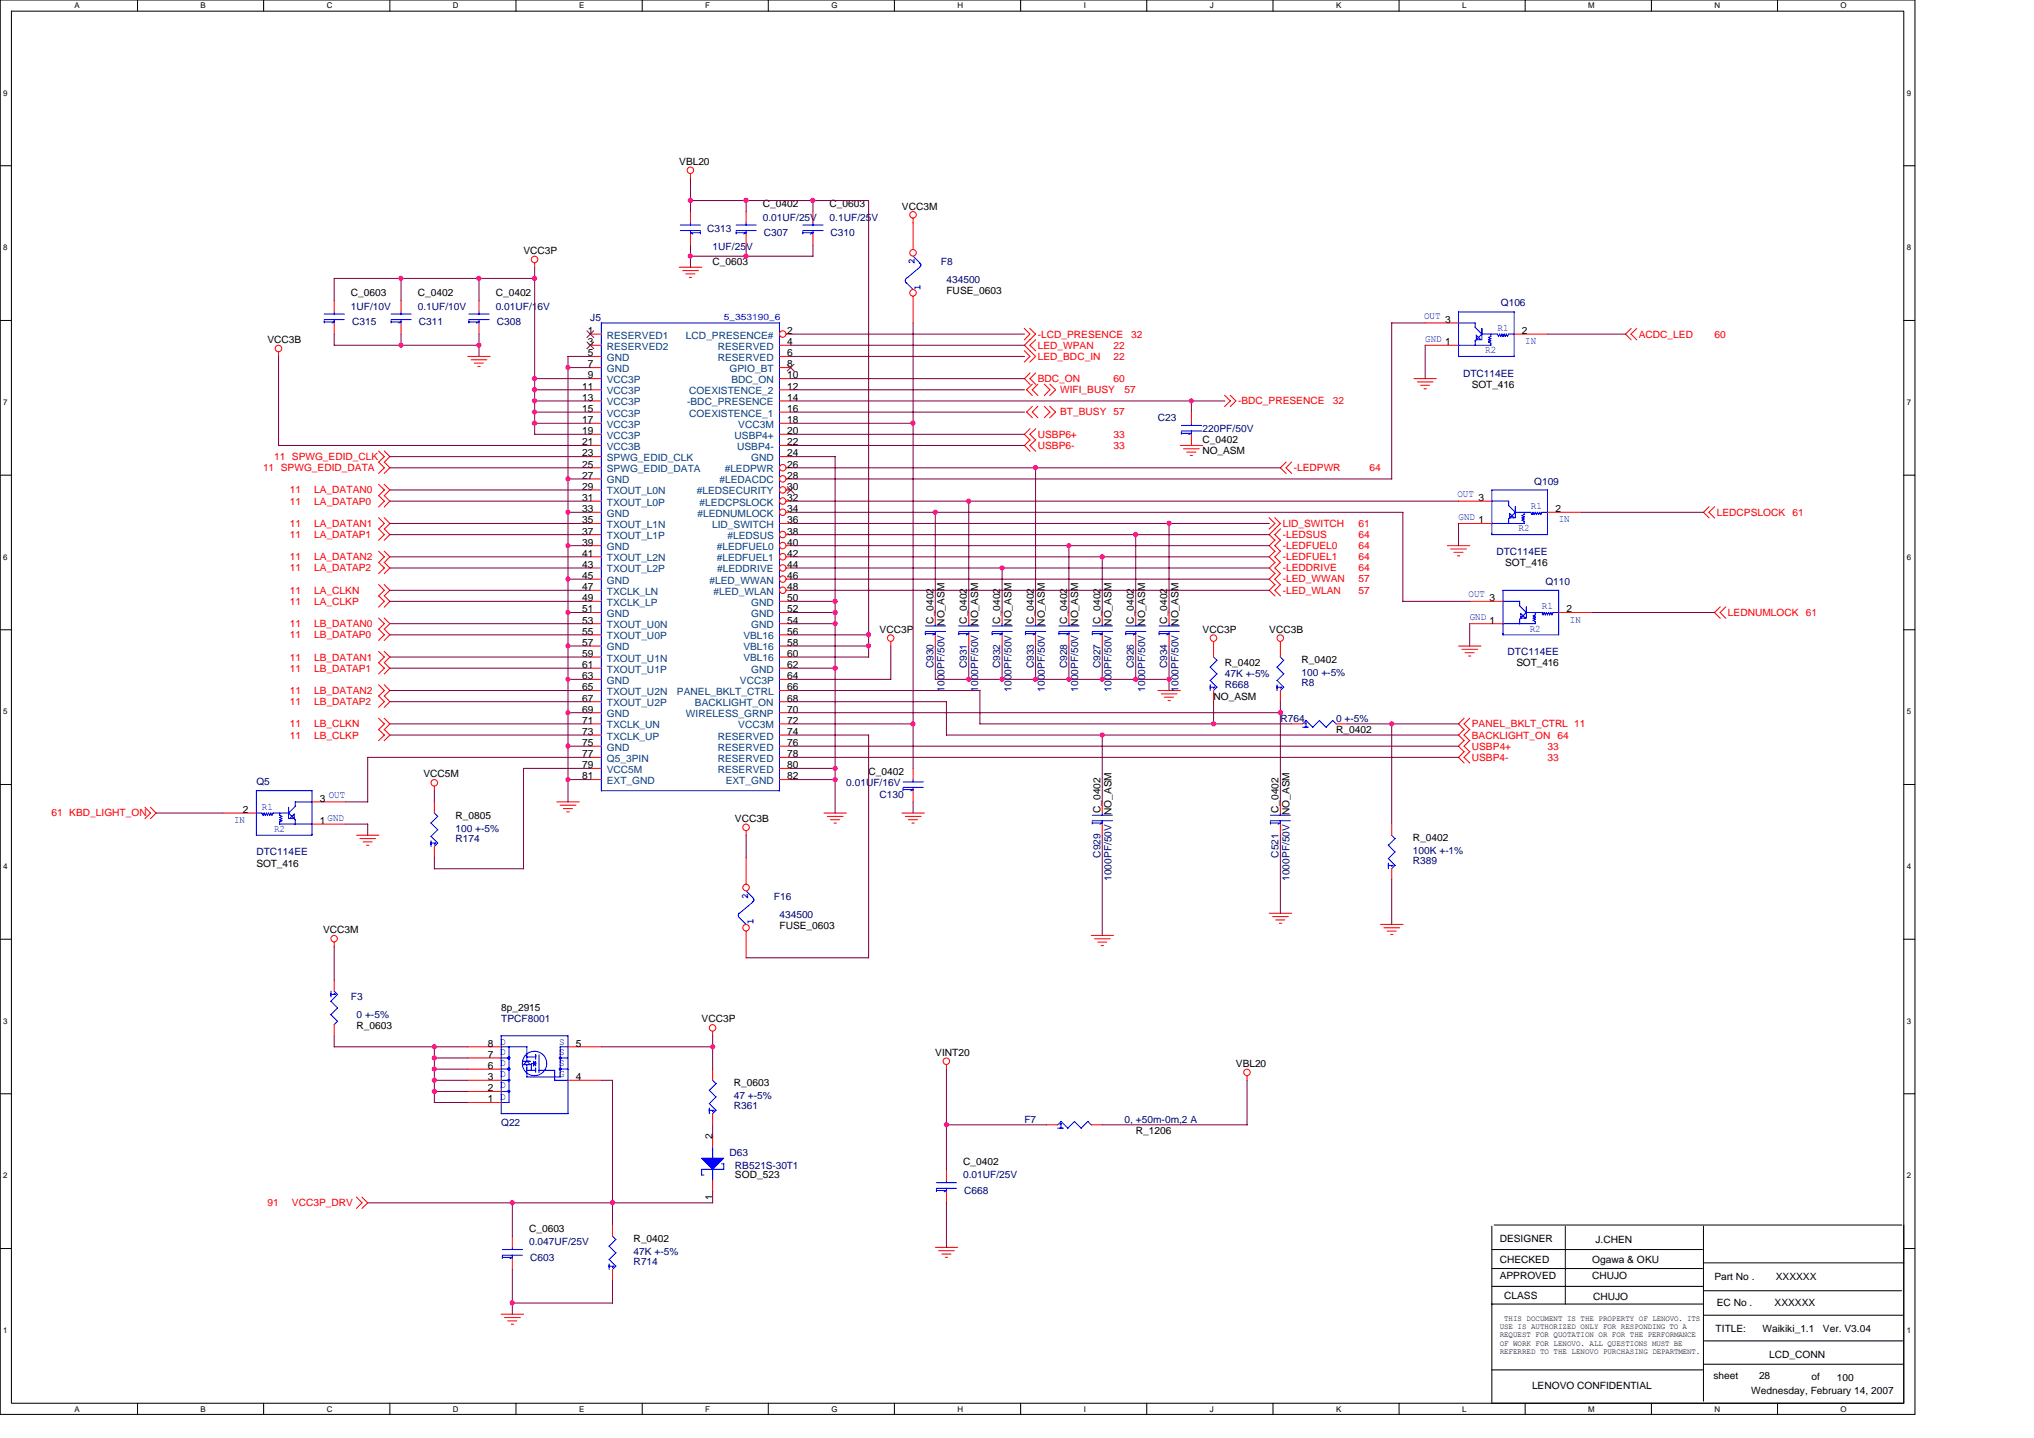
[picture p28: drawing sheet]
<svg xmlns="http://www.w3.org/2000/svg" width="297mm" height="210mm" viewBox="0 0 297 210" stroke-linecap="round" stroke-linejoin="round" font-family="sans-serif">
<defs><g id="words">
<g font-size="1.5">
<text x="99.2" y="24.1">VBL20</text>
<text x="111.4" y="30.2">C_0402</text>
<text x="121.2" y="30.2">C_0603</text>
<text x="131.7" y="30.6">VCC3M</text>
<text x="76.5" y="37.1">VCC3P</text>
<text x="104.1" y="38.7">C_0603</text>
<text x="51.2" y="43.3">C_0603</text>
<text x="61" y="43.3">C_0402</text>
<text x="72.4" y="43.3">C_0402</text>
<text x="138.2" y="42.9">FUSE_0603</text>
<text x="211" y="47.1">3</text>
<text x="39" y="50.1">VCC3B</text>
<text x="85.8" y="48.7">1</text>
<text x="85.8" y="50.4">3</text>
<text x="85.8" y="52">5</text>
<text x="85.8" y="53.6">7</text>
<text x="115" y="48.7">2</text>
<text x="115" y="50.4">4</text>
<text x="115" y="52">6</text>
<text x="115" y="53.6">8</text>
<text x="211" y="50.4">1</text>
<text x="222.3" y="48.7">2</text>
<text x="85" y="56.9">11</text>
<text x="85" y="58.5">13</text>
<text x="85.8" y="55.2">9</text>
<text x="115" y="55.2">10</text>
<text x="115" y="56.9">12</text>
<text x="115" y="58.5">14</text>
<text x="214.9" y="56.6">SOT_416</text>
<text x="85" y="60.1">15</text>
<text x="85" y="61.8">17</text>
<text x="85" y="63.4">19</text>
<text x="85" y="65">21</text>
<text x="115" y="60.1">16</text>
<text x="115" y="61.8">18</text>
<text x="115" y="63.4">20</text>
<text x="115" y="65">22</text>
<text x="175.6" y="64.7">C_0402</text>
<text x="85" y="66.6">23</text>
<text x="85" y="68.3">25</text>
<text x="85" y="69.9">27</text>
<text x="85" y="71.5">29</text>
<text x="115" y="66.6">24</text>
<text x="115" y="68.3">26</text>
<text x="115" y="69.9">28</text>
<text x="115" y="71.5">30</text>
<text x="175.6" y="66.3">NO_ASM</text>
<text x="85" y="73.1">31</text>
<text x="85" y="74.8">33</text>
<text x="85" y="76.4">35</text>
<text x="115" y="73.1">32</text>
<text x="115" y="74.8">34</text>
<text x="115" y="76.4">36</text>
<text x="215.9" y="76.4">1</text>
<text x="215.9" y="73.1">3</text>
<text x="227.1" y="74.8">2</text>
<text x="85" y="78">37</text>
<text x="85" y="79.6">39</text>
<text x="85" y="81.3">41</text>
<text x="85" y="82.9">43</text>
<text x="115" y="78">38</text>
<text x="115" y="79.6">40</text>
<text x="115" y="81.3">42</text>
<text x="115" y="82.9">44</text>
<text x="219.8" y="82.6">SOT_416</text>
<text x="85" y="84.5">45</text>
<text x="85" y="86.1">47</text>
<text x="85" y="87.8">49</text>
<text x="85" y="89.4">51</text>
<text x="115" y="84.5">46</text>
<text x="115" y="86.1">48</text>
<text x="115" y="87.8">50</text>
<text x="115" y="89.4">52</text>
<text x="217.5" y="87.8">3</text>
<text x="228.8" y="89.4">2</text>
<text x="85" y="91">53</text>
<text x="85" y="92.6">55</text>
<text x="85" y="94.3">57</text>
<text x="85" y="95.9">59</text>
<text x="115" y="91">54</text>
<text x="115" y="92.6">56</text>
<text x="115" y="94.3">58</text>
<text x="115" y="95.9">60</text>
<text x="128.5" y="92.4">VCC3P</text>
<text x="136.3" y="91" transform="rotate(-90 136.3 91)">C_0402</text>
<text x="137.9" y="91.4" transform="rotate(-90 137.9 91.4)">NO_ASM</text>
<text x="141.2" y="91" transform="rotate(-90 141.2 91)">C_0402</text>
<text x="142.8" y="91.4" transform="rotate(-90 142.8 91.4)">NO_ASM</text>
<text x="146.1" y="91" transform="rotate(-90 146.1 91)">C_0402</text>
<text x="147.7" y="91.4" transform="rotate(-90 147.7 91.4)">NO_ASM</text>
<text x="151" y="91" transform="rotate(-90 151 91)">C_0402</text>
<text x="152.6" y="91.4" transform="rotate(-90 152.6 91.4)">NO_ASM</text>
<text x="155.8" y="91" transform="rotate(-90 155.8 91)">C_0402</text>
<text x="157.5" y="91.4" transform="rotate(-90 157.5 91.4)">NO_ASM</text>
<text x="160.7" y="91" transform="rotate(-90 160.7 91)">C_0402</text>
<text x="162.3" y="91.4" transform="rotate(-90 162.3 91.4)">NO_ASM</text>
<text x="165.6" y="91" transform="rotate(-90 165.6 91)">C_0402</text>
<text x="167.2" y="91.4" transform="rotate(-90 167.2 91.4)">NO_ASM</text>
<text x="170.5" y="91" transform="rotate(-90 170.5 91)">C_0402</text>
<text x="172.1" y="91.4" transform="rotate(-90 172.1 91.4)">NO_ASM</text>
<text x="175.6" y="92.4">VCC3P</text>
<text x="185.4" y="92.4">VCC3B</text>
<text x="217.5" y="91">1</text>
<text x="85" y="97.5">61</text>
<text x="85" y="99.1">63</text>
<text x="85" y="100.8">65</text>
<text x="115" y="97.5">62</text>
<text x="115" y="99.1">64</text>
<text x="115" y="100.8">66</text>
<text x="178.9" y="97.2">R_0402</text>
<text x="190.1" y="96.7">R_0402</text>
<text x="221.4" y="97.2">SOT_416</text>
<text x="85" y="102.4">67</text>
<text x="85" y="104">69</text>
<text x="85" y="105.6">71</text>
<text x="85" y="107.3">73</text>
<text x="115" y="102.4">68</text>
<text x="115" y="104">70</text>
<text x="115" y="105.6">72</text>
<text x="115" y="107.3">74</text>
<text x="177.2" y="102.1">NO_ASM</text>
<text x="195.1" y="107">R_0402</text>
<text x="61.8" y="113.5">VCC5M</text>
<text x="85" y="108.9">75</text>
<text x="85" y="110.5">77</text>
<text x="85" y="112.1">79</text>
<text x="85" y="113.8">81</text>
<text x="115" y="108.9">76</text>
<text x="115" y="110.5">78</text>
<text x="115" y="112.1">80</text>
<text x="115" y="113.8">82</text>
<text x="126.8" y="113.2">C_0402</text>
<text x="35.5" y="118.7">2</text>
<text x="46.7" y="117">3</text>
<text x="66.5" y="119.5">R_0805</text>
<text x="107.3" y="120">VCC3B</text>
<text x="160.7" y="118.7" transform="rotate(-90 160.7 118.7)">C_0402</text>
<text x="162.3" y="119" transform="rotate(-90 162.3 119)">NO_ASM</text>
<text x="186.7" y="118.7" transform="rotate(-90 186.7 118.7)">C_0402</text>
<text x="188.3" y="119" transform="rotate(-90 188.3 119)">NO_ASM</text>
<text x="46.7" y="120.3">1</text>
<text x="206.3" y="122.7">R_0402</text>
<text x="37.4" y="126.5">SOT_416</text>
<text x="47.2" y="136.2">VCC3M</text>
<text x="113.8" y="135.6">FUSE_0603</text>
<text x="73.2" y="147.6">8p_2915</text>
<text x="102.5" y="149.2">VCC3P</text>
<text x="52.1" y="150.2">R_0603</text>
<text x="71.2" y="154.4">7</text>
<text x="71.2" y="152.8">8 D</text>
<text x="84.1" y="152.8">5</text>
<text x="136.6" y="154.1">VINT20</text>
<text x="180.5" y="155.7">VBL20</text>
<text x="71.2" y="160.9">1 D</text>
<text x="71.2" y="159.3">2</text>
<text x="71.2" y="157.7">3</text>
<text x="71.2" y="156">6</text>
<text x="84.1" y="157.7">4</text>
<text x="107.2" y="158.5">R_0603</text>
<text x="104.1" y="166.3" transform="rotate(-90 104.1 166.3)">2</text>
<text x="165.9" y="165.5">R_1206</text>
<text x="107.3" y="172">SOD_523</text>
<text x="140.6" y="170.1">C_0402</text>
<text x="77.3" y="179.8">C_0603</text>
<text x="104.1" y="175.2" transform="rotate(-90 104.1 175.2)">1</text>
<text x="92.5" y="181.3">R_0402</text>
<text x="219" y="181.3">DESIGNER</text>
<text x="219" y="184.4">CHECKED</text>
<text x="232.5" y="184.4">Ogawa &amp; OKU</text>
<text x="233" y="181.4">J.CHEN</text>
<text x="219" y="186.6">APPROVED</text>
<text x="219.7" y="189.6">CLASS</text>
<text x="232.5" y="186.6">CHUJO</text>
<text x="232.7" y="189.7">CHUJO</text>
<text x="250.4" y="186.8">Part No .</text>
<text x="250.7" y="190.7">EC No .</text>
<text x="259.2" y="190.7">XXXXXX</text>
<text x="259.3" y="186.8">XXXXXX</text>
<text x="250.5" y="194.4">TITLE:</text>
<text x="257.4" y="194.4">Waikiki_1.1</text>
<text x="266.2" y="194.4">Ver. V3.04</text>
<text x="223.7" y="202.7">LENOVO CONFIDENTIAL</text>
<text x="250.2" y="201.3">sheet</text>
<text x="255.8" y="203.5">Wednesday, February 14, 2007</text>
<text x="256.9" y="201.3">28</text>
<text x="258.4" y="198.2">LCD_CONN</text>
<text x="264.5" y="201.4">of</text>
<text x="268.3" y="201.6">100</text>
</g>
<g font-size="1.5" fill="#000080">
<text x="103.3" y="33.8">C313</text>
<text x="111.4" y="32.2">0.01UF/25V</text>
<text x="111.6" y="34.5">C307</text>
<text x="121.2" y="32.2">0.1UF/25V</text>
<text x="121.3" y="34.5">C310</text>
<text x="104.1" y="36.4">1UF/25V</text>
<text x="137.4" y="38.7">F8</text>
<text x="138.2" y="41.3">434500</text>
<text x="51.2" y="45.2">1UF/10V</text>
<text x="51.4" y="47.5">C315</text>
<text x="61" y="45.2">0.1UF/10V</text>
<text x="61.2" y="47.5">C311</text>
<text x="72.4" y="45.2">0.01UF/16V</text>
<text x="72.5" y="47.5">C308</text>
<text x="86.2" y="46.8">J5</text>
<text x="219.2" y="44.7">Q106</text>
<text x="213.7" y="55">DTC114EE</text>
<text x="169.1" y="61.5">C23</text>
<text x="175.6" y="63.1">220PF/50V</text>
<text x="224" y="70.7">Q109</text>
<text x="218.5" y="81">DTC114EE</text>
<text x="225.7" y="85.4">Q110</text>
<text x="220.2" y="95.6">DTC114EE</text>
<text x="136.3" y="97.5" transform="rotate(-90 136.3 97.5)">C930</text>
<text x="137.9" y="100.9" transform="rotate(-90 137.9 100.9)">1000PF/50V</text>
<text x="141.2" y="97.5" transform="rotate(-90 141.2 97.5)">C931</text>
<text x="142.8" y="100.9" transform="rotate(-90 142.8 100.9)">1000PF/50V</text>
<text x="146.1" y="97.5" transform="rotate(-90 146.1 97.5)">C932</text>
<text x="147.7" y="100.9" transform="rotate(-90 147.7 100.9)">1000PF/50V</text>
<text x="151" y="97.5" transform="rotate(-90 151 97.5)">C933</text>
<text x="152.6" y="100.9" transform="rotate(-90 152.6 100.9)">1000PF/50V</text>
<text x="155.8" y="97.5" transform="rotate(-90 155.8 97.5)">C928</text>
<text x="157.5" y="100.9" transform="rotate(-90 157.5 100.9)">1000PF/50V</text>
<text x="160.7" y="97.5" transform="rotate(-90 160.7 97.5)">C927</text>
<text x="162.3" y="100.9" transform="rotate(-90 162.3 100.9)">1000PF/50V</text>
<text x="165.6" y="97.5" transform="rotate(-90 165.6 97.5)">C926</text>
<text x="167.2" y="100.9" transform="rotate(-90 167.2 100.9)">1000PF/50V</text>
<text x="170.5" y="97.5" transform="rotate(-90 170.5 97.5)">C934</text>
<text x="172.1" y="100.9" transform="rotate(-90 172.1 100.9)">1000PF/50V</text>
<text x="178.9" y="100.5">R668</text>
<text x="178.9" y="98.8">47K +-5%</text>
<text x="190.1" y="100.2">R8</text>
<text x="190.1" y="98.7">100 +-5%</text>
<text x="187" y="105.3">R764</text>
<text x="195.1" y="105.3">0 +-5%</text>
<text x="37.4" y="114.6">Q5</text>
<text x="123.6" y="114.8">0.01UF/16V</text>
<text x="128.5" y="116.4">C130</text>
<text x="37.4" y="124.9">DTC114EE</text>
<text x="66.5" y="122.9">R174</text>
<text x="66.5" y="121.5">100 +-5%</text>
<text x="160.7" y="125.2" transform="rotate(-90 160.7 125.2)">C929</text>
<text x="186.7" y="125.2" transform="rotate(-90 186.7 125.2)">C521</text>
<text x="206.3" y="124.7">100K +-1%</text>
<text x="113" y="131.4">F16</text>
<text x="162.3" y="128.6" transform="rotate(-90 162.3 128.6)">1000PF/50V</text>
<text x="188.3" y="128.6" transform="rotate(-90 188.3 128.6)">1000PF/50V</text>
<text x="206.3" y="126.2">R389</text>
<text x="113.8" y="134">434500</text>
<text x="51.2" y="146">F3</text>
<text x="52.1" y="148.6">0 +-5%</text>
<text x="73.2" y="149.2">TPCF8001</text>
<text x="107.2" y="161.9">R361</text>
<text x="107.2" y="160.5">47 +-5%</text>
<text x="73.2" y="164.4">Q22</text>
<text x="149.6" y="163.9">F7</text>
<text x="164.2" y="163.9">0, +50m-0m,2 A</text>
<text x="106.5" y="168.8">D63</text>
<text x="107.3" y="170.7">RB521S-30T1</text>
<text x="140.6" y="172">0.01UF/25V</text>
<text x="140.8" y="174.3">C668</text>
<text x="77.3" y="181.8">0.047UF/25V</text>
<text x="77.4" y="184">C603</text>
<text x="92.5" y="184.7">R714</text>
<text x="92.5" y="183.2">47K +-5%</text>
</g>
<g font-size="1.5" fill="#00f">
<text x="133.6" y="38.5" transform="rotate(-90 133.6 38.5)">2</text>
<text x="134.4" y="42.3" transform="rotate(-90 134.4 42.3)">1</text>
<text x="208" y="46.5">OUT</text>
<text x="208.1" y="49.9">GND</text>
<text x="216.9" y="51.6">R2</text>
<text x="218.7" y="48.3">R1</text>
<text x="222.8" y="50.3">IN</text>
<text x="212.8" y="72.5">OUT</text>
<text x="213" y="75.9">GND</text>
<text x="221.8" y="77.6">R2</text>
<text x="223.6" y="74.3">R1</text>
<text x="227.6" y="76.3">IN</text>
<text x="214.5" y="87.2">OUT</text>
<text x="225.2" y="88.9">R1</text>
<text x="214.6" y="90.6">GND</text>
<text x="223.4" y="92.2">R2</text>
<text x="229.3" y="90.9">IN</text>
<text x="38.2" y="118.2">R1</text>
<text x="47.8" y="119.8">GND</text>
<text x="48" y="116.4">OUT</text>
<text x="34.2" y="120.2">IN</text>
<text x="40" y="121.5">R2</text>
<text x="109.2" y="131.2" transform="rotate(-90 109.2 131.2)">2</text>
<text x="110" y="134.9" transform="rotate(-90 110 134.9)">1</text>
<text x="73" y="155.6">D</text>
<text x="73" y="154">D</text>
<text x="81.7" y="152.5">S</text>
<text x="81.7" y="154">S</text>
<text x="81.7" y="155.6">S</text>
<text x="73" y="157.2">D</text>
<text x="73" y="158.9">D</text>
<text x="81.7" y="157.2">G</text>
</g>
<g font-size="1.5" fill="#004080">
<text x="88.6" y="49.4">RESERVED1</text>
<text x="88.6" y="51.1">RESERVED2</text>
<text x="88.6" y="52.7">GND</text>
<text x="100.2" y="49.4">LCD_PRESENCE#</text>
<text x="104.8" y="51.1">RESERVED</text>
<text x="104.8" y="52.7">RESERVED</text>
<text x="88.6" y="54.3">GND</text>
<text x="88.6" y="55.9">VCC3P</text>
<text x="88.6" y="57.6">VCC3P</text>
<text x="88.6" y="59.2">VCC3P</text>
<text x="100.3" y="59.2">-BDC_PRESENCE</text>
<text x="100.7" y="57.5">COEXISTENCE_2</text>
<text x="106.5" y="54.3">GPIO_BT</text>
<text x="106.8" y="55.9">BDC_ON</text>
<text x="88.6" y="60.8">VCC3P</text>
<text x="88.6" y="62.4">VCC3P</text>
<text x="88.6" y="64">VCC3P</text>
<text x="88.6" y="65.7">VCC3B</text>
<text x="100.7" y="60.8">COEXISTENCE_1</text>
<text x="107.3" y="64">USBP4+</text>
<text x="107.7" y="65.7">USBP4-</text>
<text x="107.8" y="62.4">VCC3M</text>
<text x="88.6" y="67.3">SPWG_EDID_CLK</text>
<text x="88.6" y="68.9">SPWG_EDID_DATA</text>
<text x="88.6" y="70.6">GND</text>
<text x="105.1" y="70.6">#LEDACDC</text>
<text x="105.8" y="68.9">#LEDPWR</text>
<text x="109.7" y="67.3">GND</text>
<text x="88.6" y="72.2">TXOUT_L0N</text>
<text x="88.6" y="73.8">TXOUT_L0P</text>
<text x="88.6" y="75.4">GND</text>
<text x="88.6" y="77.1">TXOUT_L1N</text>
<text x="101.7" y="72.2">#LEDSECURITY</text>
<text x="101.9" y="75.4">#LEDNUMLOCK</text>
<text x="102.2" y="73.8">#LEDCPSLOCK</text>
<text x="104" y="77.1">LID_SWITCH</text>
<text x="88.6" y="78.7">TXOUT_L1P</text>
<text x="88.6" y="80.3">GND</text>
<text x="88.6" y="81.9">TXOUT_L2N</text>
<text x="88.6" y="83.6">TXOUT_L2P</text>
<text x="104.7" y="80.3">#LEDFUEL0</text>
<text x="104.7" y="81.9">#LEDFUEL1</text>
<text x="104.7" y="83.6">#LEDDRIVE</text>
<text x="106.2" y="78.7">#LEDSUS</text>
<text x="88.6" y="85.2">GND</text>
<text x="88.6" y="86.8">TXCLK_LN</text>
<text x="88.6" y="88.4">TXCLK_LP</text>
<text x="103.6" y="85.2">#LED_WWAN</text>
<text x="104.2" y="86.8">#LED_WLAN</text>
<text x="109.7" y="88.4">GND</text>
<text x="88.6" y="90.1">GND</text>
<text x="88.6" y="91.7">TXOUT_U0N</text>
<text x="88.6" y="93.3">TXOUT_U0P</text>
<text x="88.6" y="95">GND</text>
<text x="108.6" y="93.3">VBL16</text>
<text x="108.6" y="94.9">VBL16</text>
<text x="109.7" y="90.1">GND</text>
<text x="109.7" y="91.7">GND</text>
<text x="88.6" y="96.6">TXOUT_U1N</text>
<text x="88.6" y="98.2">TXOUT_U1P</text>
<text x="88.6" y="99.8">GND</text>
<text x="88.6" y="101.4">TXOUT_U2N</text>
<text x="98.9" y="101.4">PANEL_BKLT_CTRL</text>
<text x="108.1" y="99.8">VCC3P</text>
<text x="108.6" y="96.6">VBL16</text>
<text x="109.7" y="98.2">GND</text>
<text x="88.6" y="103.1">TXOUT_U2P</text>
<text x="88.6" y="104.7">GND</text>
<text x="88.6" y="106.3">TXCLK_UN</text>
<text x="88.6" y="107.9">TXCLK_UP</text>
<text x="100.2" y="104.7">WIRELESS_GRNP</text>
<text x="101.5" y="103.1">BACKLIGHT_ON</text>
<text x="104.8" y="107.9">RESERVED</text>
<text x="107.8" y="106.3">VCC3M</text>
<text x="88.6" y="109.6">GND</text>
<text x="88.6" y="111.2">Q5_3PIN</text>
<text x="88.6" y="112.8">VCC5M</text>
<text x="104.8" y="109.6">RESERVED</text>
<text x="104.8" y="111.2">RESERVED</text>
<text x="104.8" y="112.8">RESERVED</text>
<text x="88.6" y="114.4">EXT_GND</text>
<text x="106" y="114.4">EXT_GND</text>
</g>
<g font-size="1.5" fill="#f00">
<text x="151.5" y="49.3">-LCD_PRESENCE</text>
<text x="151.5" y="52.5">LED_BDC_IN</text>
<text x="151.5" y="50.9">LED_WPAN</text>
<text x="162.6" y="52.5">22</text>
<text x="162.6" y="50.9">22</text>
<text x="165.2" y="49.3">32</text>
<text x="239.3" y="49.3">ACDC_LED</text>
<text x="250.4" y="49.3">60</text>
<text x="151.5" y="55.8">BDC_ON</text>
<text x="154.8" y="57.4">WIFI_BUSY</text>
<text x="162.6" y="55.8">60</text>
<text x="164.2" y="57.4">57</text>
<text x="180.8" y="59">-BDC_PRESENCE</text>
<text x="194.6" y="59">32</text>
<text x="151.5" y="63.9">USBP6+</text>
<text x="151.5" y="65.5">USBP6-</text>
<text x="154.8" y="60.6">BT_BUSY 57</text>
<text x="162.6" y="63.9">33</text>
<text x="162.6" y="65.5">33</text>
<text x="38.4" y="68.8">11 SPWG_EDID_DATA</text>
<text x="40" y="67.2">11 SPWG_EDID_CLK</text>
<text x="188.9" y="68.8">-LEDPWR</text>
<text x="200" y="68.8">64</text>
<text x="42.3" y="72">11</text>
<text x="42.3" y="73.7">11</text>
<text x="42.3" y="76.9">11</text>
<text x="45.9" y="72">LA_DATAN0</text>
<text x="45.9" y="73.7">LA_DATAP0</text>
<text x="45.9" y="76.9">LA_DATAN1</text>
<text x="187.3" y="76.9">LID_SWITCH</text>
<text x="198.4" y="76.9">61</text>
<text x="250.7" y="75.3">LEDCPSLOCK</text>
<text x="261.8" y="75.3">61</text>
<text x="42.3" y="78.5">11</text>
<text x="42.3" y="83.4">11</text>
<text x="42.3" y="81.8">11</text>
<text x="45.9" y="78.5">LA_DATAP1</text>
<text x="45.9" y="83.4">LA_DATAP2</text>
<text x="45.9" y="81.8">LA_DATAN2</text>
<text x="187.3" y="78.5">-LEDSUS</text>
<text x="187.3" y="80.2">-LEDFUEL0</text>
<text x="187.3" y="81.8">-LEDFUEL1</text>
<text x="187.3" y="83.4">-LEDDRIVE</text>
<text x="198.4" y="80.2">64</text>
<text x="198.4" y="81.8">64</text>
<text x="198.4" y="78.5">64</text>
<text x="198.4" y="83.4">64</text>
<text x="42.3" y="86.7">11</text>
<text x="42.3" y="88.3">11</text>
<text x="45.9" y="86.7">LA_CLKN</text>
<text x="45.9" y="88.3">LA_CLKP</text>
<text x="187.3" y="85">-LED_WWAN</text>
<text x="187.3" y="86.7">-LED_WLAN</text>
<text x="198.4" y="86.7">57</text>
<text x="198.4" y="85">57</text>
<text x="252.3" y="89.9">LEDNUMLOCK</text>
<text x="263.7" y="89.9">61</text>
<text x="42.3" y="93.2">11</text>
<text x="42.3" y="91.5">11</text>
<text x="45.9" y="93.2">LB_DATAP0</text>
<text x="45.9" y="91.5">LB_DATAN0</text>
<text x="42.3" y="96.4">11</text>
<text x="42.3" y="98">11</text>
<text x="42.3" y="101.3">11</text>
<text x="45.9" y="96.4">LB_DATAN1</text>
<text x="45.9" y="98">LB_DATAP1</text>
<text x="45.9" y="101.3">LB_DATAN2</text>
<text x="42.3" y="102.9">11</text>
<text x="42.3" y="106.2">11</text>
<text x="42.3" y="107.8">11</text>
<text x="45.9" y="102.9">LB_DATAP2</text>
<text x="45.9" y="106.2">LB_CLKN</text>
<text x="45.9" y="107.8">LB_CLKP</text>
<text x="214.9" y="106.2">PANEL_BKLT_CTRL 11</text>
<text x="214.9" y="107.8">BACKLIGHT_ON</text>
<text x="227.5" y="107.8">64</text>
<text x="214.9" y="109.4">USBP4+</text>
<text x="214.9" y="111">USBP4-</text>
<text x="226" y="111">33</text>
<text x="226" y="109.4">33</text>
<text x="7.5" y="119.2">61 KBD_LIGHT_ON</text>
<text x="39" y="176.1">91</text>
<text x="42.6" y="176.1">VCC3P_DRV</text>
</g>
<text font-size="1.3" fill="#00f" x="105.7" y="46.7">5_353190_6</text>
<g font-size="1.2">
<text x="10.9" y="1.2">A</text>
<text x="29.3" y="1.2">B</text>
<text x="47.7" y="1.2">C</text>
<text x="66.1" y="1.2">D</text>
<text x="84.6" y="1.2">E</text>
<text x="103" y="1.2">F</text>
<text x="121.4" y="1.2">G</text>
<text x="139.8" y="1.2">H</text>
<text x="158.3" y="1.2">I</text>
<text x="176.7" y="1.2">J</text>
<text x="195.1" y="1.2">K</text>
<text x="213.5" y="1.2">L</text>
<text x="231.9" y="1.2">M</text>
<text x="250.4" y="1.2">N</text>
<text x="268.8" y="1.2">O</text>
<text x=".5" y="13.9">9</text>
<text x="278.4" y="13.9">9</text>
<text x=".5" y="36.5">8</text>
<text x="278.4" y="36.5">8</text>
<text x=".5" y="59.1">7</text>
<text x="278.4" y="59.1">7</text>
<text x=".5" y="81.7">6</text>
<text x="278.4" y="81.7">6</text>
<text x=".5" y="104.2">5</text>
<text x="278.4" y="104.2">5</text>
<text x=".5" y="126.8">4</text>
<text x="278.4" y="126.8">4</text>
<text x=".5" y="149.4">3</text>
<text x="278.4" y="149.4">3</text>
<text x=".5" y="172">2</text>
<text x="278.4" y="172">2</text>
<text x=".5" y="194.6">1</text>
<text x="278.4" y="194.6">1</text>
<text x="10.9" y="206.1">A</text>
<text x="29.3" y="206.1">B</text>
<text x="47.7" y="206.1">C</text>
<text x="66.1" y="206.1">D</text>
<text x="84.6" y="206.1">E</text>
<text x="103" y="206.1">F</text>
<text x="121.4" y="206.1">G</text>
<text x="139.8" y="206.1">H</text>
<text x="158.3" y="206.1">I</text>
<text x="176.7" y="206.1">J</text>
<text x="195.1" y="206.1">K</text>
<text x="213.5" y="206.1">L</text>
<text x="231.9" y="206.1">M</text>
<text x="250.4" y="206.1">N</text>
<text x="268.8" y="206.1">O</text>
</g>
<g font-size="1.1">
<text x="219" y="194">USE IS AUTHORIZED ONLY FOR RESPONDING TO A</text>
<text x="219" y="195.2">REQUEST FOR QUOTATION OR FOR THE PERFORMANCE</text>
<text x="219" y="196.4">OF WORK FOR LENOVO. ALL QUESTIONS MUST BE</text>
<text x="219" y="197.7">REFERRED TO THE LENOVO PURCHASING DEPARTMENT.</text>
<text x="219.7" y="192.8">THIS DOCUMENT IS THE PROPERTY OF LENOVO. ITS</text>
</g>
</g></defs>
<path d="M0 0h279.7v206.5h-279.7zM1.7 1.6h276.3v203.2h-276.3z" fill="none" stroke="#000" stroke-width=".15"/>
<g fill="#fff">
<path d="M10.9 .2h.7v1.3h-.7z"/>
<path d="M10.9 205h.7v1.3h-.7z"/>
</g>
<path d="M20.1 0v1.6M20.1 204.8v1.7" fill="none" stroke="#000" stroke-width=".15"/>
<g fill="#fff">
<path d="M29.3 .2h.8v1.3h-.8z"/>
<path d="M29.3 205h.8v1.3h-.8z"/>
</g>
<path d="M38.5 0v1.6M38.5 204.8v1.7" fill="none" stroke="#000" stroke-width=".15"/>
<g fill="#fff">
<path d="M47.7 .2h.8v1.3h-.8z"/>
<path d="M47.7 205h.8v1.3h-.8z"/>
</g>
<path d="M56.9 0v1.6M56.9 204.8v1.7" fill="none" stroke="#000" stroke-width=".15"/>
<g fill="#fff">
<path d="M66.1 .2h.9v1.3h-.9z"/>
<path d="M66.1 205h.9v1.3h-.9z"/>
</g>
<path d="M75.4 0v1.6M75.4 204.8v1.7" fill="none" stroke="#000" stroke-width=".15"/>
<g fill="#fff">
<path d="M84.6 .2h.7v1.3h-.7z"/>
<path d="M84.6 205h.7v1.3h-.7z"/>
</g>
<path d="M93.8 0v1.6M93.8 204.8v1.7" fill="none" stroke="#000" stroke-width=".15"/>
<g fill="#fff">
<path d="M103 .2h.7v1.3h-.7z"/>
<path d="M103 205h.7v1.3h-.7z"/>
</g>
<path d="M112.2 0v1.6M112.2 204.8v1.7" fill="none" stroke="#000" stroke-width=".15"/>
<g fill="#fff">
<path d="M121.4 .2h.9v1.3h-.9z"/>
<path d="M121.4 205h.9v1.3h-.9z"/>
</g>
<path d="M130.6 0v1.6M130.6 204.8v1.7" fill="none" stroke="#000" stroke-width=".15"/>
<g fill="#fff">
<path d="M139.8 .2h.8v1.3h-.8z"/>
<path d="M139.8 205h.8v1.3h-.8z"/>
</g>
<path d="M149.1 0v1.6M149.1 204.8v1.7" fill="none" stroke="#000" stroke-width=".15"/>
<g fill="#fff">
<path d="M158.3 .2h.3v1.3h-.3z"/>
<path d="M158.3 205h.3v1.3h-.3z"/>
</g>
<path d="M167.5 0v1.6M167.5 204.8v1.7" fill="none" stroke="#000" stroke-width=".15"/>
<g fill="#fff">
<path d="M176.7 .2h.5v1.3h-.5z"/>
<path d="M176.7 205h.5v1.3h-.5z"/>
</g>
<path d="M185.9 0v1.6M185.9 204.8v1.7" fill="none" stroke="#000" stroke-width=".15"/>
<g fill="#fff">
<path d="M195.1 .2h.8v1.3h-.8z"/>
<path d="M195.1 205h.8v1.3h-.8z"/>
</g>
<path d="M204.3 0v1.6M204.3 204.8v1.7" fill="none" stroke="#000" stroke-width=".15"/>
<g fill="#fff">
<path d="M213.5 .2h.7v1.3h-.7z"/>
<path d="M213.5 205h.7v1.3h-.7z"/>
</g>
<path d="M222.7 0v1.6M222.7 204.8v1.7" fill="none" stroke="#000" stroke-width=".15"/>
<g fill="#fff">
<path d="M231.9 .2h1v1.3h-1z"/>
<path d="M231.9 205h1v1.3h-1z"/>
</g>
<path d="M241.2 0v1.6M241.2 204.8v1.7" fill="none" stroke="#000" stroke-width=".15"/>
<g fill="#fff">
<path d="M250.4 .2h.8v1.3h-.8z"/>
<path d="M250.4 205h.8v1.3h-.8z"/>
</g>
<path d="M259.6 0v1.6M259.6 204.8v1.7" fill="none" stroke="#000" stroke-width=".15"/>
<g fill="#fff">
<path d="M268.8 .2h.9v1.3h-.9z"/>
<path d="M268.8 205h.9v1.3h-.9z"/>
<path d="M.5 12.9h.6v1.3h-.6z"/>
<path d="M278.4 12.9h.7v1.3h-.7z"/>
<path d="M.5 35.5h.6v1.3h-.6z"/>
<path d="M278.4 35.5h.7v1.3h-.7z"/>
</g>
<path d="M0 24.2h1.7M278 24.2h1.7" fill="none" stroke="#000" stroke-width=".15"/>
<g fill="#fff">
<path d="M.5 58.1h.6v1.3h-.6z"/>
<path d="M278.4 58.1h.7v1.3h-.7z"/>
</g>
<path d="M0 46.8h1.7M278 46.8h1.7" fill="none" stroke="#000" stroke-width=".15"/>
<g fill="#fff">
<path d="M.5 80.6h.6v1.3h-.6z"/>
<path d="M278.4 80.6h.7v1.3h-.7z"/>
</g>
<path d="M0 69.4h1.7M278 69.4h1.7" fill="none" stroke="#000" stroke-width=".15"/>
<g fill="#fff">
<path d="M.5 103.2h.6v1.3h-.6z"/>
<path d="M278.4 103.2h.7v1.3h-.7z"/>
</g>
<path d="M0 91.9h1.7M278 91.9h1.7" fill="none" stroke="#000" stroke-width=".15"/>
<g fill="#fff">
<path d="M.5 125.8h.6v1.3h-.6z"/>
<path d="M278.4 125.8h.7v1.3h-.7z"/>
</g>
<path d="M0 114.5h1.7M278 114.5h1.7" fill="none" stroke="#000" stroke-width=".15"/>
<g fill="#fff">
<path d="M.5 148.4h.6v1.3h-.6z"/>
<path d="M278.4 148.4h.7v1.3h-.7z"/>
</g>
<path d="M0 137.1h1.7M278 137.1h1.7" fill="none" stroke="#000" stroke-width=".15"/>
<g fill="#fff">
<path d="M.5 170.9h.6v1.3h-.6z"/>
<path d="M278.4 170.9h.7v1.3h-.7z"/>
</g>
<path d="M0 159.7h1.7M278 159.7h1.7" fill="none" stroke="#000" stroke-width=".15"/>
<g fill="#fff">
<path d="M.5 193.5h.6v1.3h-.6z"/>
<path d="M278.4 193.5h.7v1.3h-.7z"/>
</g>
<g fill="none" stroke="#000" stroke-width=".15">
<path d="M217.9 179v25.9M218.2 178.8h59.5M228.6 179v11.4M248.8 179v25.5M278 178.8v26M0 182.2h1.7M217.9 182.4h30.7M217.9 185.2h30.7M217.9 187.8h30.9M217.9 190.4h30.9M217.9 200h30.9M248.7 184.3h29.3"/>
<path d="M248.8 199.1h29.1M248.9 192h29M248.9 188.4h28.8M248.9 195.7h29M278 182.2h1.7M218 204.8h59.9"/>
</g>
<g fill="none" stroke="#f00" stroke-width=".15">
<path d="M78.1 38.4v.6M99.2 39h3.3M99.7 39.5h2.3M100.2 40h1.3M100.8 25.4v.6M100.8 30.9v1.6M100.8 34.1v1.7M109 30.9v1.6M109 34.1v1.7M118.7 30.9v1.6M118.7 34.1v1.7M133.3 31.9v4.5"/>
<path d="M40.7 51.4v.6M48.8 43.9v1.6M48.8 47.1v1.7M58.6 43.9v1.6M58.6 47.1v1.7M68.3 52h3.3M68.8 52.5h2.3M69.3 53h1.3M69.8 53.5h.3M70 43.9v1.6M70 47.1v1.7M86.2 52h1.6"/>
<path d="M86.2 55.3h1.6M86.2 48.8h1.6M86.2 50.4h1.6M86.2 53.7h1.6M86.2 56.9h1.6M86.2 58.5h1.6M100.7 40.5h.3M113.8 52h1.7M113.8 55.3h1.7M113.8 50.4h1.7M113.8 53.7h1.7M113.8 56.9h1.7"/>
<path d="M113.8 58.5h1.7M114.8 48.8h.7M133.3 43.2v3.9M149.6 47.9l.8 .9-.8 .8M149.6 51.2l.8 .8-.8 .9M150.4 47.9l.8 .9-1.6 1.6 1.6 1.6-.8 .9M150.4 54.4l-.8 .9 .8 .8M150.8 56.1l-.9 .8 .9 .8M150.8 59.3l-.9 .9 .9 .8M151.3 49.6l-.9 .8 .9 .8M151.3 54.4l-.9 .9 .9 .8M151.6 56.1l-.9 .8 .9 .8"/>
<path d="M151.6 59.3l-.9 .9 .9 .8M152.5 56.1l.8 .8-.8 .8M152.5 59.3l.8 .9-.8 .8M153.3 56.1l.9 .8-.9 .8M153.3 59.3l.9 .9-.9 .8M178.8 57.7l.9 .8-.9 .9M179.7 57.7l.8 .8-.8 .9M206.5 55.3h3.3M207 55.8h2.3M207.5 56.2h1.3M208 56.7h.3M208.1 50.4h4.9"/>
<path d="M208.1 47.1h4.9M221.1 48.8h4.9M238.2 47.9l-.8 .9 .8 .8M239 47.9l-.8 .9 .8 .8M55.3 65.8l.8 .9-.8 .8M55.3 67.4l.8 .9-.8 .8M55.3 70.7l.8 .8-.8 .9M55.3 72.3l.8 .9-.8 .8M55.3 77.2l.8 .8-.8 .9M55.3 75.6l.8 .8-.8 .8M56.1 65.8l.8 .9-.8 .8M56.1 67.4l.8 .9-.8 .8"/>
<path d="M56.1 70.7l.8 .8-.8 .9M56.1 72.3l.8 .9-.8 .8M56.1 77.2l.8 .8-.8 .9M56.1 75.6l.8 .8-.8 .8M86.2 79.7h1.6M86.2 65h1.6M86.2 60.2h1.6M86.2 61.8h1.6M86.2 63.4h1.6M86.2 66.7h1.6M86.2 68.3h1.6M86.2 69.9h1.6"/>
<path d="M86.2 71.5h1.6M86.2 73.2h1.6M86.2 74.8h1.6M86.2 76.4h1.6M86.2 78h1.6M113.8 65h1.7M113.8 60.2h1.7M113.8 61.8h1.7M113.8 63.4h1.7M113.8 66.7h1.7M113.8 76.4h1.7M114.8 79.7h.7"/>
<path d="M114.8 68.3h.7M114.8 69.9h.7M114.8 71.5h.7M114.8 73.2h.7M114.8 74.8h.7M114.8 78h.7M150.4 62.6l-.8 .8 .8 .8M150.4 64.2l-.8 .8 .8 .9M151.3 62.6l-.9 .8 .9 .8M151.3 64.2l-.9 .8 .9 .9M172.4 65h3.2M172.8 65.5h2.4"/>
<path d="M173.3 66h1.3M173.8 66.5h.4M174 60.2v1.6M174 63.4v1.6M185.3 75.6l.9 .8-.9 .8M186.2 75.6l.8 .8-1.6 1.6 .8 .9M186.2 78.8l-.8 .9 .8 .8M187 77.2l-.8 .8 .8 .9M187 78.8l-.8 .9 .8 .8M187.8 67.4l-.8 .9 .8 .8M188.6 67.4l-.8 .9 .8 .8M211.4 79.7h3.2"/>
<path d="M213 73.2h4.9M213 76.4h4.9M226 74.8h4.9M249.6 74l-.8 .8 .8 .8M250.4 74l-.8 .8 .8 .8M55.3 82.1l.8 .8-.8 .8M55.3 80.5l.8 .8-.8 .8M55.3 85.3l.8 .9-.8 .8M55.3 87l.8 .8-.8 .8M55.3 91.8l.8 .9-.8 .8M55.3 90.2l.8 .8-.8 .9M55.3 95.1l.8 .8-.8 .9"/>
<path d="M55.3 96.7l.8 .8-.8 .9M55.3 99.9l.8 .9-.8 .8M56.1 82.1l.8 .8-.8 .8M56.1 80.5l.8 .8-.8 .8M56.1 85.3l.8 .9-.8 .8M56.1 87l.8 .8-.8 .8M56.1 91.8l.8 .9-.8 .8M56.1 90.2l.8 .8-.8 .9M56.1 95.1l.8 .8-.8 .9M56.1 96.7l.8 .8-.8 .9M56.1 99.9l.8 .9-.8 .8M86.2 94.3h1.6"/>
<path d="M86.2 81.3h1.6M86.2 82.9h1.6M86.2 84.5h1.6M86.2 86.2h1.6M86.2 87.8h1.6M86.2 89.4h1.6M86.2 91h1.6M86.2 92.7h1.6M86.2 95.9h1.6M86.2 97.5h1.6M86.2 99.2h1.6M113.8 94.3h1.7"/>
<path d="M113.8 87.8h1.7M113.8 89.4h1.7M113.8 91h1.7M113.8 92.7h1.7M113.8 95.9h1.7M113.8 97.5h1.7M113.8 99.2h1.7M114.8 81.3h.7M114.8 82.9h.7M114.8 84.5h.7M114.8 86.2h.7M130.1 93.6v.7"/>
<path d="M136.6 89.4v1.6M136.6 92.7v1.6M141.5 89.4v1.6M141.5 92.7v1.6M146.3 89.4v1.6M146.3 92.7v1.6M151.2 89.4v1.6M151.2 92.7v1.6M156.1 89.4v1.6M156.1 92.7v1.6M161 89.4v1.6M161 92.7v1.6"/>
<path d="M165.9 89.4v1.6M165.9 92.7v1.6M170.7 89.4v1.6M170.7 92.7v1.6M177.2 93.6v2.3M186.2 80.5l-.8 .8 .8 .8M186.2 82.1l-.8 .8 .8 .8M186.2 83.7l-.8 .8 .8 .9M186.2 85.3l-.8 .9 .8 .8M187 93.6v2.3M187 80.5l-.8 .8 .8 .8M187 82.1l-.8 .8 .8 .8"/>
<path d="M187 83.7l-.8 .8 .8 .9M187 85.3l-.8 .9 .8 .8M211.9 80.1h2.3M212.3 80.6h1.4M212.8 81.1h.4M213 94.3h3.3M213.5 94.8h2.3M213.9 95.3h1.4M214.5 95.8h.3M214.6 87.8h4.9M214.6 91h4.9M227.6 89.4h4.9"/>
<path d="M251.2 88.6l-.8 .8 .8 .9M252 88.6l-.8 .8 .8 .9M21.2 117.8l.8 .9-.8 .8M22 117.8l.8 .9-.8 .8M32.6 118.7h4.8M45.6 117.1h4.8M55.3 101.6l.8 .8-.8 .9M55.3 104.8l.8 .9-.8 .8M55.3 106.5l.8 .8-.8 .8M56.1 101.6l.8 .8-.8 .9M56.1 104.8l.8 .9-.8 .8M56.1 106.5l.8 .8-.8 .8"/>
<path d="M63.4 114.8v.6M63.4 117.1v1.6M81.3 117.1h3.3M81.8 117.5h2.3M82.3 118h1.3M82.8 118.5h.3M86.2 100.8h1.6M86.2 102.4h1.6M86.2 104h1.6M86.2 105.7h1.6M86.2 107.3h1.6M86.2 108.9h1.6"/>
<path d="M86.2 110.6h1.6M86.2 112.2h1.6M86.2 113.8h1.6M113.8 100.8h1.7M113.8 102.4h1.7M113.8 104h1.7M113.8 105.7h1.7M113.8 107.3h1.7M113.8 108.9h1.7M113.8 110.6h1.7M113.8 112.2h1.7M113.8 113.8h1.7"/>
<path d="M120.3 118.7h3.3M120.8 119.2h2.3M121.3 119.7h1.3M131.7 118.7h3.3M132.2 119.2h2.3M132.7 119.7h1.3M133.3 112.2v1.6M133.3 115.4v1.7M161 117.1v1.6M169.1 100.8h3.3M169.6 101.3h2.3M170 101.8h1.4"/>
<path d="M170.6 102.3h.3M177.2 100.8v1.6M187 100.8v1.6M187 117.1v1.6M188.6 105.7h1.6M195.1 105.7h1.6M213.8 108.1l-.8 .8 .8 .8M213.8 109.7l-.8 .9 .8 .8M213.8 104.8l-.8 .9 .8 .8M213.8 106.5l-.8 .8 .8 .8M214.6 108.1l-.8 .8 .8 .8M214.6 109.7l-.8 .9 .8 .8"/>
<path d="M214.6 104.8l-.8 .9 .8 .8M214.6 106.5l-.8 .8 .8 .8M45.6 120.3h4.8M48.8 137.5v.7M52.1 121.9h3.2M52.6 122.4h2.2M53 122.9h1.3M53.5 123.4h.4M63.4 123.5v1.7M109 121.3v.6M109 125.2v3.9M109 135.9v3.9"/>
<path d="M121.8 120.1h.3M133.2 120.1h.3M159.4 136.5h3.2M159.8 137h2.3M160.3 137.5h1.3M160.8 138h.4M161 120.3v1.6M185.4 133.3h3.2M185.8 133.8h2.3M186.3 134.3h1.3M186.8 134.8h.4M187 120.3v1.6"/>
<path d="M201.6 134.9h3.3M202.1 135.4h2.3M202.6 135.9h1.3M203.1 136.4h.3M203.2 120.3v1.6M203.2 126.8v1.6M48.8 143.1v1.6M48.8 149.6v1.6M68.3 159.3h4.9M68.3 157.7h4.9M68.3 152.8h4.9M68.3 156.1h4.9"/>
<path d="M68.3 154.4h4.9M82.9 157.7h4.9M82.9 152.8h4.9M104.1 150.5v.7M104.1 156.1v1.6M138.2 155.4v.7M182.1 157v.7M52 174.7l.9 .9-.9 .8M52.8 174.7l.9 .9-.9 .8M68.3 160.9h4.9M89.4 178.8v1.6M104.1 162.6v1.6"/>
<path d="M104.1 165.8v1.6M104.1 172.3v1.6M138.2 170.7v1.6M138.2 173.9v1.7M152.8 164.2h1.7M159.4 164.2h1.6M73.2 191.8h3.3M73.7 192.3h2.3M74.1 192.8h1.4M74.7 193.3h.3M74.8 180.4v1.7M74.8 183.7v1.6"/>
<path d="M89.4 185.3v1.6M136.6 182.1h3.3M137.1 182.6h2.3M137.5 183h1.4M138.1 183.5h.3"/>
<circle cx="78.1" cy="37.9" r=".48"/>
<circle cx="100.8" cy="24.9" r=".48"/>
<circle cx="133.3" cy="31.4" r=".48"/>
<circle cx="133.3" cy="36.9" r=".48"/>
<circle cx="40.7" cy="50.9" r=".48"/>
<circle cx="114.3" cy="48.8" r=".48"/>
<circle cx="133.3" cy="42.7" r=".48"/>
<circle cx="114.3" cy="79.6" r=".48"/>
<circle cx="114.3" cy="68.3" r=".48"/>
<circle cx="114.3" cy="78" r=".48"/>
<circle cx="114.3" cy="73.1" r=".48"/>
<circle cx="114.3" cy="74.8" r=".48"/>
<circle cx="114.3" cy="69.9" r=".48"/>
<circle cx="114.3" cy="71.5" r=".48"/>
<circle cx="114.3" cy="84.5" r=".48"/>
<circle cx="114.3" cy="81.3" r=".48"/>
<circle cx="114.3" cy="86.2" r=".48"/>
<circle cx="114.3" cy="82.9" r=".48"/>
<circle cx="130.1" cy="93.1" r=".48"/>
<circle cx="177.2" cy="93.1" r=".48"/>
<circle cx="187" cy="93.1" r=".48"/>
<circle cx="63.4" cy="114.3" r=".48"/>
<circle cx="48.8" cy="137" r=".48"/>
<circle cx="109" cy="135.4" r=".48"/>
<circle cx="109" cy="129.5" r=".48"/>
<circle cx="109" cy="120.8" r=".48"/>
<circle cx="104.1" cy="150" r=".48"/>
<circle cx="138.2" cy="154.9" r=".48"/>
<circle cx="182.1" cy="156.5" r=".48"/>
</g>
<g fill="none" stroke="#00f" stroke-width=".15">
<path d="M99.4 32.9h2.9M99.4 33.7h2.9M100.8 34h1.5M100.8 32.5v.4M100.8 33.6v.5M100.8 34l.4 .2M102.3 33.8v.3M107.5 32.9h2.9M107.5 33.7h2.9M107.5 34h1.5l-.4 .2M107.5 33.8v.3M109 32.5v.4"/>
<path d="M109 33.6v.5M117.2 32.9h3M117.2 33.7h3M117.2 34h1.5l-.3 .2M117.2 33.8v.3M118.7 32.5v.4M118.7 33.6v.5M133.3 37.4l1 1M134.3 38.4l.2 .3-.2 .3M134.3 39l-1.9 1.7M47.3 45.8h3M47.3 46.7h3"/>
<path d="M47.3 47h1.5l-.3 .2M47.3 46.8v.3M48.8 45.5v.4M48.8 46.6v.5M57.1 45.8h2.9M57.1 46.7h2.9M57.1 47h1.5M57.1 46.8v.3M58.6 45.5v.4M58.6 46.6v.5M58.6 47l-.4 .2M68.5 45.8h2.9"/>
<path d="M68.5 46.7h2.9M68.5 47h1.5M68.5 46.8v.3M70 45.5v.4M70 46.6v.5M70 47l-.4 .2M132.4 40.6l-.2 .2v.3l1.1 1.2M213 47.1h2.4v.7M213 50.4h4.7M213 45.5h8.1M213 45.5v6.5M215.4 47.8l1 1"/>
<path d="M215.4 49.7v.7M215.6 49.6h.7M216.3 49.6l-.7-.7v.7M216.4 48.8h2.3M216.4 47.9v1.7M216.4 48.8l-1 1M217.4 49.3l.3 .1M217.4 49.6l.3 .2M217.4 49.9l.3 .2M217.7 48.8v.3M217.7 50.1v.3M217.7 49.1l-.3 .2"/>
<path d="M217.7 49.4l-.3 .2M217.7 49.7l-.3 .2M218.7 48.7l.1 .4M219 48.7l.2 .4M219 48.8l-.2 .3M219.3 48.7l.2 .4M219.3 48.8l-.1 .3M219.6 48.7l.2 .4M219.7 48.8l-.2 .3M220 48.7l.2 .4M220 48.8l-.2 .3M220.3 48.8h.8"/>
<path d="M220.3 48.8l-.2 .3M221.1 45.5v6.5h-8.1M172.5 62.1h3M172.5 62.9h3M172.5 63.2h1.5l-.4 .2M172.5 63.1v.3M174 61.8v.3M174 62.9v.5M217.8 76.4h4.8M217.8 73.2h2.5M220.3 73.8l1 1M220.3 73.1v.7"/>
<path d="M220.3 75.8v.6M220.4 74.9l.7 .7h-.6M220.5 75v.6M221.3 74.8h2.3l.1 .3M221.3 74v1.6M221.3 74.8l-1 1M222.3 75.9l.3 .2v.3M222.3 75.3l.3 .2M222.3 75.6l.3 .2M222.6 74.8v.3M222.6 75.1l-.4 .2M222.6 75.4l-.4 .2"/>
<path d="M222.6 75.8l-.4 .1M223.9 74.8l.1 .3M223.9 74.8l-.2 .3M224.4 75.1l-.2-.3-.2 .3M224.5 74.8l.2 .3M224.5 74.8l-.1 .3M225 75.1l-.2-.3-.1 .3M225.2 74.8h.8M225.2 74.8l-.2 .3M226 71.5h-8.1v6.6l8.1-.1M226 71.5v6.5M135.1 91.4h3"/>
<path d="M135.1 92.2h3M135.1 92.5h1.5M135.1 92.3v.4M136.6 91v.4M136.6 92.2v.5M136.6 92.5l-.4 .2M140 91.4h3M140 92.2h3M140 92.5h1.5M140 92.3v.4M141.5 91v.4M141.5 92.2v.5"/>
<path d="M141.5 92.5l-.4 .2M144.9 91.4h2.9M144.9 92.2h2.9M144.9 92.5h1.5M144.9 92.3v.4M146.3 91v.4M146.3 92.2v.5M146.3 92.5l-.3 .2M149.8 91.4h2.9M149.8 92.2h2.9M149.8 92.5h1.5M149.8 92.3v.4"/>
<path d="M151.2 91v.4M151.2 92.2v.5M151.2 92.5l-.3 .2M154.6 91.4h3M154.6 92.2h3M154.6 92.5h1.5l-.3 .2M154.6 92.3v.4M156.1 91v.4M156.1 92.2v.5M159.5 91.4h3M159.5 92.2h3M159.5 92.5h1.5"/>
<path d="M159.5 92.3v.4M161 91v.4M161 92.2v.5M161 92.5l-.4 .2M164.4 91.4h2.9M164.4 92.2h2.9M164.4 92.5h1.5M164.4 92.3v.4M165.9 91v.4M165.9 92.2v.5M165.9 92.5l-.4 .2M169.3 91.4h2.9"/>
<path d="M169.3 92.2h2.9M169.3 92.5h1.4M169.3 92.3v.4M170.7 91v.4M170.7 92.2v.5M170.7 92.5l-.3 .2M176.7 99.3l1 1-.5 .5M176.7 97.4l1 .9-1 1M176.7 99.9v.9M177.2 95.9l.5 .5-1 1M186.5 99.3l1 1-.5 .5M186.5 99.9v.9"/>
<path d="M187 95.9l.5 .5-1 1 1 .9-1 1M219.5 87.8h2.4v.6M219.5 86.2l8.1-.1v6.6h-8.1M219.5 86.2v6.5M221.9 88.4l1 1M221.9 90.4v.7M222.1 89.6l.7 .6M222.1 89.6v.6h.7M222.9 89.4h2.3M222.9 88.6v1.7M222.9 89.4l-1 1M223.9 89.9l.3 .2"/>
<path d="M223.9 90.2l.3 .2M223.9 90.6l.3 .1M224.2 90.7v.3h-4.7M224.2 89.4v.4M224.2 89.7l-.3 .2M224.2 90.1l-.3 .2M224.2 90.4l-.3 .2M225.2 89.4l.2 .3M225.5 89.4l.2 .3M225.5 89.4l-.2 .4M225.8 89.4l.2 .3M225.8 89.4l-.1 .4"/>
<path d="M226.1 89.4l.2 .3M226.2 89.4l-.2 .4M226.5 89.4l.1 .3M226.5 89.4l-.2 .4M226.8 89.4h.8M226.8 89.4l-.2 .4M37.4 118.7h.9l.1 .3M38.6 118.7l.2 .3M38.6 118.7l-.2 .3M38.9 118.7l.2 .3M38.9 118.7l-.2 .3M39.2 118.7l.2 .3"/>
<path d="M39.2 118.7l-.2 .3M39.5 118.7l.2 .3M39.6 118.7l-.2 .3M39.9 118.7h2.3M39.9 118.7l-.2 .3M40.8 120v.3h4.8M40.8 118.7v.3M40.8 119l.4 .2M40.8 119.3l.4 .2-.4 .2M40.8 119.7l.4 .1M41.2 119.2l-.4 .1M41.2 119.8l-.4 .2"/>
<path d="M42.1 117.8v1.7M43 118.8v.7h-.7M43 118.8l-.7 .7M43.1 119.7v.6M43.1 117.7l-1 1 1 1M45.6 115.4v6.5M45.6 115.4h-8.2v6.5M45.6 117.1l-2.5-.1v.7M63.4 118.7l.5 .5M63.9 119.1l-1 1M87.8 115.4h26.1M87.8 115.4v-68.3h26v68.3"/>
<path d="M131.9 114.1h2.9M131.9 114.9h2.9M131.9 115.3h1.5M131.9 115.1v.3M133.3 113.8v.4M133.3 114.9v.5M133.3 115.3l-.3 .1M159.5 119h3M159.5 119.8h3M159.5 120v.3M161 118.7v.3M161 119.8v.5"/>
<path d="M176.7 100.3h.7l-.2 .2M185.5 119h3M185.5 119.8h3M185.5 120v.3M186.5 100.3h.7M187 118.7v.3M187 119.8v.5M187.2 100.3l-.2 .2M190.2 106.2h.9M190.5 105.7l.2-.2v.7M190.8 105.2l-.6 .5M192.7 105.2l1 1"/>
<path d="M192.7 105.2l-1 1-1-1M194.6 105.2l.5 .5M194.6 105.2l-.9 1M37.4 121.9h8.2M62.9 122.1l1 1M62.9 120.1l1 1-1 1M62.9 123.1h.7M62.9 122.7v.8M63.6 123.1l-.2 .2M63.9 123l-.5 .5M107.9 133.3l-.1 .3 .1 .4 1.1 .9M108.9 130l1 1"/>
<path d="M109.9 131l.2 .3-.2 .3M109.9 131.7l-1.9 1.6M159.5 120.1h1.5M161 120.1l-.4 .2M185.5 120.1h1.5l-.4 .2M202.7 125.3l1 1M202.8 126.3h.6M202.8 126v.8M203.2 121.9l.5 .5M203.4 126.3l-.2 .2M203.7 124.3l-.9 1M203.7 122.4l-1 1 1 1"/>
<path d="M203.7 126.3l-.5 .5M48.3 146.2l1 1M48.3 148.1l1 1M48.3 145.2h.7M48.3 144.7v.8M48.8 145l.2 .2M48.8 144.7l.5 .5M49.3 145.2l-1 1M49.3 147.1l-1 1M49.3 149.1l-.5 .5M73.2 154.4h1.1M73.2 151.2h9.7v11.4"/>
<path d="M73.2 152.8h3.8M73.2 156.1h1.2M73.2 151.2v11.4h9.8M73.2 159.3h1.2M73.4 157.7h1M74.2 155.9h.2v.3h-.2zM74.2 154.3h.2v.2h-.2zM74.2 157.6h.2v.2h-.2zM74.2 159.2h.2v.2h-.2zM74.3 152.8v8.2M76.4 154.9h1M76.4 155.4l.5-.5 .5 .5z"/>
<path d="M76.9 152.8v2.1M76.9 156.2h1.3M76.9 154.3h1.3M78.2 153.9v.7M78.2 154.9v.7M78.2 155.9v.6M78.2 155.3l-.3 .3M78.2 155.3l-.3-.4v.7M78.2 155.3h-.6v1M78.7 156.2h2.3v1.5M78.7 153.9v2.7M81 157.7h2"/>
<path d="M81.7 155.9h.2v.3h-.2zM81.8 154.4h1.1M81.8 156.1h1.2M83 152.8h-1.2v4.4h-4.9v-1.8M104.1 157.7l.5 .5M104.6 158.2l-1 .9 1 1M73.2 160.9h1.2M102.5 170.7v.8h.3M103.6 161.1l1 1M103.6 162.1h.7M103.6 161.7v.9M104.1 167.4v1.7"/>
<path d="M104.1 170.7v1.6M104.2 162.1l-.1 .2M104.6 160.1l-1 1M104.6 162.1l-.5 .5M105.4 169.9h.3v.8h-3.3M136.8 172.6h2.9M136.8 173.5h2.9M136.8 173.8h1.4l-.3 .2M136.8 173.6v.3M138.2 172.3v.4M138.2 173.4v.5M154.5 164.7h.8"/>
<path d="M155 163.7l1 1M155 164v.7M155 164l-.2 .2M155 163.7l-.5 .5M156.9 163.7l1 1M156.9 163.7l-1 1M158.9 163.7l.5 .5M158.9 163.7l-1 1M73.4 182.4h2.9M73.4 183.2h2.9M73.4 183.5h1.4M73.4 183.3v.4"/>
<path d="M74.8 182.1v.3M74.8 183.2v.5M74.8 183.5l-.3 .2M88.9 183.8l1 1M88.9 181.9l1 1M89 184.8h.6l-.2 .2M89 184.5v.8M89.4 180.4l.5 .5M90 182.9l-1 1M90 180.9l-1 1M90 184.8l-.6 .5"/>
<circle cx="78.1" cy="155.2" r="1.78"/>
<circle cx="81.8" cy="154.4" r=".15"/>
</g>
<path d="M85.7 48.3l1 1M85.7 49.9l1 1M86.7 48.3l-1 1M86.7 49.9l-1 1M115 53.2l1 1M115.9 53.2l-.9 1M115 71l1 1M115.9 71l-.9 1" fill="none" stroke="#804000" stroke-width=".15"/>
<path d="M102.5 169.1h3.2l-1.6 1.6z" fill-rule="evenodd" fill="#00f" stroke="#00f" stroke-width=".15"/>
<g fill="none" stroke="#800040" stroke-width=".15">
<path d="M78.1 39v24.4h8.1M100.8 37.4h17.9M100.8 29.3h26M100.8 26v4.9M100.8 35.8v3.2M109 29.3v1.6M109 35.8v1.6M118.7 29.3v1.6M118.7 35.8v1.6M126.8 29.3v66.6M40.7 52v13M48.8 48.8v1.6"/>
<path d="M48.8 50.4h21.2M58.6 40.6v3.3M58.6 48.8v1.6M70 40.6v3.3M70 48.8v3.2M78.1 55.3h8.1M78.1 56.9h8.1M78.1 58.5h8.1M78.1 40.6h-29.3v3.3M82.9 52h3.3M82.9 52v65.1M82.9 53.7h3.3"/>
<path d="M115.5 55.3h34.1M115.5 56.9h34.1M115.5 58.5h63.4M115.5 50.4h34.1M115.5 48.8h34.1M115.5 52h34.1M133.3 47.1v65.1M174 58.5v1.7M208.1 50.4v4.9M208.1 47.1h-4.9l.1 22.8h-87.8M226 48.8h11.4M40.7 65h45.5"/>
<path d="M56.9 66.7h29.3M56.9 68.3h29.3M56.9 71.5h29.3M56.9 73.2h29.3M56.9 78h29.3M56.9 76.4h29.3M78.1 60.2h8.1M78.1 61.8h8.1M82.9 69.9h3.3M82.9 74.8h3.3M82.9 79.7h3.3M115.5 60.2h34.1"/>
<path d="M115.5 61.8h17.9M115.5 63.4h34.1M115.5 65h34.1M115.5 66.7h6.5v52M115.5 68.3h71.5M115.5 73.2h97.5M115.5 78h69.9M115.5 76.4h69.9M115.5 74.8h89.4M115.5 79.7h69.9M136.6 74.8v14.6M141.5 73.2v16.2"/>
<path d="M151.2 68.3v21.1M156.1 79.7v9.7M165.9 78v11.4M170.7 76.4v13M204.9 74.8v13M213 76.4v3.3M230.9 74.8h17.9M56.9 81.3h29.3M56.9 82.9h29.3M56.9 87.8h29.3M56.9 86.2h29.3M56.9 92.7h29.3"/>
<path d="M56.9 91h29.3M56.9 95.9h29.3M56.9 97.5h29.3M82.9 89.4h3.3M82.9 84.5h3.3M82.9 94.3h3.3M82.9 99.2h3.3M115.4 97.5h6.6M115.4 94.3h11.4M115.5 81.3h69.9M115.5 82.9h69.9M115.5 87.8h6.5"/>
<path d="M115.5 86.2h69.9M115.5 92.7h11.4M115.5 91h6.5M115.5 95.9h11.4M115.5 89.4h6.5M115.5 84.5h69.9M115.5 99.2h14.6M130.1 94.3v4.9M136.6 99.2h34.1M136.6 94.3v4.9M141.5 94.3v4.9M146.3 82.9v6.5"/>
<path d="M146.3 94.3v4.9M151.2 94.3v4.9M156.1 94.3v4.9M161 81.3v8.1M161 94.3v4.9M165.9 94.3v4.9M170.7 94.3v6.5M204.9 87.8h9.7M214.6 91v3.3M232.5 89.4h17.9M22.8 118.7h9.8M50.4 117.1h3.3"/>
<path d="M56.9 102.4h29.3M56.9 100.8h29.3M56.9 105.7h29.3M56.9 107.3h29.3M63.4 115.4v1.7M82.9 113.8h3.3M82.9 108.9h3.3M82.9 104h3.3M86.2 110.6h-32.5v6.5M86.2 112.2h-9.7v14.6M115.5 102.4h22.7v4.9h74.8M115.5 100.8h27.6v4.9"/>
<path d="M115.5 105.7h17.9M115.5 107.3h11.4M115.5 110.6h97.5M115.5 112.2h6.5M115.5 108.9h97.5M115.5 104h71.5M115.5 113.8h6.5M126.8 107.3v32.5M133.3 117.1v1.6M143.1 105.7h45.5M161 107.3v9.8M177.2 102.4v3.3"/>
<path d="M187 102.4v14.7M196.7 105.7h16.3M203.2 105.6v14.7M48.8 138.2v4.9M50.4 120.3h3.3v1.6M63.4 126.8h13.1M63.4 125.2v1.6M108.9 139.8h17.9M109 121.9v3.3M161 121.9v14.7M187 121.9v11.4M203.2 128.4v6.5"/>
<path d="M48.8 151.2v1.6M48.8 152.8h19.5M63.4 152.8v8.1h4.9M63.4 157.7h4.9M63.4 154.4h4.9M63.4 156.1h4.9M63.4 159.3h4.9M87.8 152.8h16.3M87.8 157.7h1.7M89.4 157.7v21.1M104.1 151.2v4.9M138.2 156.1v14.6"/>
<path d="M182.1 157.7v6.5M74.8 175.6v4.9M104.1 173.9v1.7h-50.4M104.1 164.2v1.6M138.2 175.6v6.5M138.2 164.2h14.7M161 164.2h21.1M74.8 185.3v6.5M74.8 190.2h14.7M89.4 186.9v3.3"/>
</g>
<g fill="#f0f" stroke="#f0f" stroke-width=".15">
<circle cx="82.9" cy="53.6" r=".32"/>
<circle cx="78.1" cy="56.9" r=".32"/>
<circle cx="78.1" cy="60.1" r=".32"/>
<circle cx="78.1" cy="61.8" r=".32"/>
<circle cx="78.1" cy="55.3" r=".32"/>
<circle cx="78.1" cy="58.5" r=".31"/>
<circle cx="78.1" cy="40.6" r=".32"/>
<circle cx="69.9" cy="40.6" r=".32"/>
<circle cx="58.5" cy="40.6" r=".32"/>
<circle cx="58.6" cy="50.4" r=".31"/>
<circle cx="69.9" cy="50.4" r=".31"/>
<circle cx="141.5" cy="73.1" r=".32"/>
<circle cx="136.6" cy="74.8" r=".31"/>
<circle cx="165.8" cy="78" r=".32"/>
<circle cx="156.1" cy="79.6" r=".32"/>
<circle cx="161" cy="81.3" r=".32"/>
<circle cx="146.3" cy="82.9" r=".31"/>
<circle cx="122" cy="91" r=".31"/>
<circle cx="126.8" cy="94.3" r=".32"/>
<circle cx="133.3" cy="105.7" r=".32"/>
<circle cx="133.3" cy="61.8" r=".32"/>
<circle cx="126.8" cy="92.6" r=".32"/>
<circle cx="118.7" cy="29.2" r=".32"/>
<circle cx="100.8" cy="29.2" r=".32"/>
<circle cx="108.9" cy="29.2" r=".32"/>
<circle cx="151.2" cy="68.3" r=".32"/>
<circle cx="141.5" cy="99.2" r=".31"/>
<circle cx="170.7" cy="76.4" r=".32"/>
<circle cx="187" cy="104" r=".32"/>
<circle cx="170.7" cy="99.2" r=".31"/>
<circle cx="108.9" cy="37.4" r=".32"/>
<circle cx="122" cy="89.4" r=".32"/>
<circle cx="156.1" cy="99.2" r=".31"/>
<circle cx="122" cy="87.8" r=".32"/>
<circle cx="151.2" cy="99.2" r=".31"/>
<circle cx="122" cy="97.5" r=".32"/>
<circle cx="165.8" cy="99.2" r=".31"/>
<circle cx="122" cy="112.2" r=".32"/>
<circle cx="146.3" cy="99.2" r=".31"/>
<circle cx="100.8" cy="37.4" r=".32"/>
<circle cx="161" cy="99.2" r=".31"/>
<circle cx="177.2" cy="105.7" r=".32"/>
<circle cx="161" cy="107.3" r=".31"/>
<circle cx="74.8" cy="175.6" r=".32"/>
<circle cx="74.8" cy="190.2" r=".32"/>
<circle cx="138.2" cy="164.2" r=".31"/>
<circle cx="104.1" cy="152.8" r=".32"/>
<circle cx="89.4" cy="175.6" r=".32"/>
<circle cx="122" cy="113.8" r=".32"/>
<circle cx="82.9" cy="69.9" r=".32"/>
<circle cx="82.9" cy="74.8" r=".31"/>
<circle cx="82.9" cy="79.6" r=".32"/>
<circle cx="82.9" cy="84.5" r=".32"/>
<circle cx="82.9" cy="89.4" r=".32"/>
<circle cx="82.9" cy="94.3" r=".32"/>
<circle cx="82.9" cy="99.2" r=".31"/>
<circle cx="82.9" cy="104" r=".32"/>
<circle cx="82.9" cy="108.9" r=".32"/>
<circle cx="203.2" cy="105.7" r=".32"/>
<circle cx="63.4" cy="152.8" r=".32"/>
<circle cx="63.4" cy="156" r=".31"/>
<circle cx="63.4" cy="154.4" r=".32"/>
<circle cx="63.4" cy="159.3" r=".32"/>
<circle cx="63.4" cy="157.7" r=".32"/>
<circle cx="82.9" cy="113.8" r=".32"/>
<circle cx="174" cy="58.5" r=".31"/>
</g>
<use href="#words"/>
</svg>
